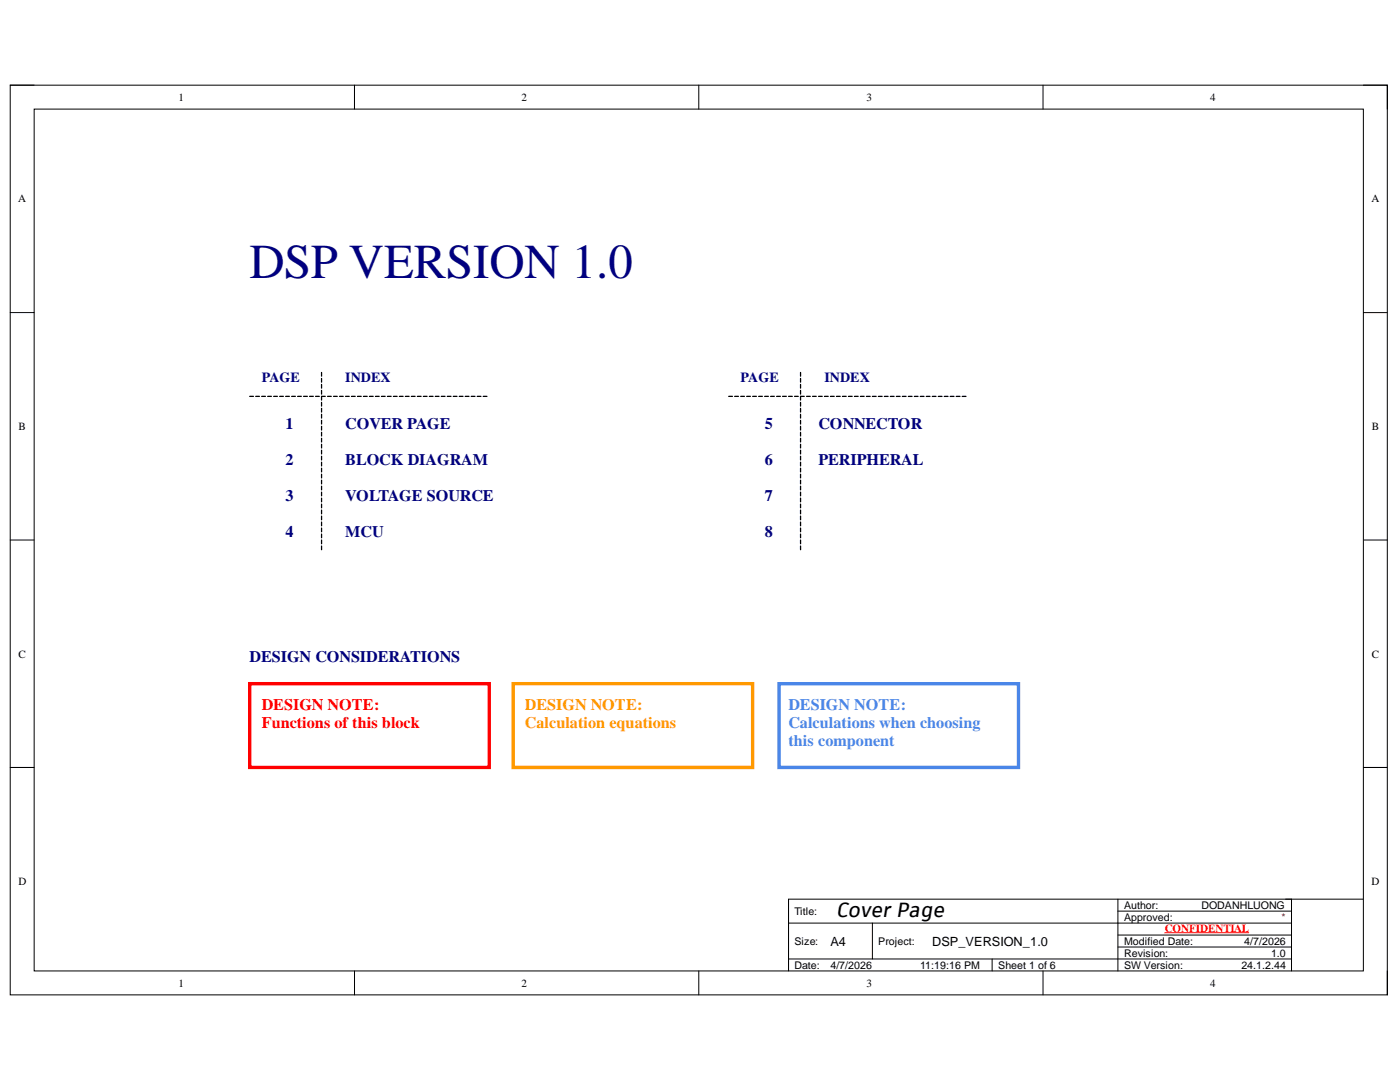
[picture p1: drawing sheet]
<svg xmlns="http://www.w3.org/2000/svg" width="279mm" height="216mm" viewBox="0 0 279 216" stroke-linecap="round" stroke-linejoin="round" font-family="sans-serif">
<defs><g id="words">
<text font-size="9.7" fill="#000080" x="49.8" y="55.5">DSP VERSION 1.0</text>
<text font-size="4.1" x="166.9" y="182.9">Cover Page</text>
<g font-size="3.2" fill="#000080">
<text x="57" y="85.6">1</text>
<text x="68.9" y="85.6">COVER PAGE</text>
<text x="152.6" y="85.6">5</text>
<text x="163.4" y="85.6">CONNECTOR</text>
<text x="57" y="92.8">2</text>
<text x="68.9" y="92.8">BLOCK DIAGRAM</text>
<text x="152.6" y="92.8">6</text>
<text x="163.4" y="92.8">PERIPHERAL</text>
<text x="57" y="99.9">3</text>
<text x="68.9" y="99.9">VOLTAGE SOURCE</text>
<text x="152.6" y="99.9">7</text>
<text x="57" y="107.1">4</text>
<text x="68.9" y="107.1">MCU</text>
<text x="152.6" y="107.1">8</text>
<text x="49.8" y="132.2">DESIGN CONSIDERATIONS</text>
</g>
<g font-size="3.2" fill="#f00">
<text x="52.3" y="141.7">DESIGN NOTE:</text>
<text x="52.3" y="145.3">Functions of this block</text>
</g>
<g font-size="3.2" fill="#f90">
<text x="104.8" y="141.7">DESIGN NOTE:</text>
<text x="104.8" y="145.3">Calculation equations</text>
</g>
<g font-size="3.2" fill="#4a86e8">
<text x="157.4" y="141.7">DESIGN NOTE:</text>
<text x="157.4" y="145.3">Calculations when choosing</text>
<text x="157.4" y="148.9">this component</text>
</g>
<g font-size="2.8" fill="#000080">
<text x="52.3" y="76.1">PAGE</text>
<text x="68.9" y="76.1">INDEX</text>
<text x="147.8" y="76.1">PAGE</text>
<text x="164.5" y="76.1">INDEX</text>
</g>
<g font-size="2.5">
<text x="165.7" y="188.7">A4</text>
<text x="186" y="188.7">DSP_VERSION_1.0</text>
</g>
<g font-size="2.2">
<text x="35.6" y="20.1">1</text>
<text x="104.1" y="20.1">2</text>
<text x="172.9" y="20.1">3</text>
<text x="241.5" y="20.1">4</text>
<text x="3.6" y="40.4">A</text>
<text x="273.7" y="40.4">A</text>
<text x="3.7" y="85.8">B</text>
<text x="273.8" y="85.8">B</text>
<text x="3.7" y="131.2">C</text>
<text x="273.8" y="131.2">C</text>
<text x="3.7" y="176.6">D</text>
<text x="273.7" y="176.6">D</text>
<text x="35.6" y="196.9">1</text>
<text x="104.1" y="196.9">2</text>
<text x="172.9" y="196.9">3</text>
<text x="241.5" y="196.9">4</text>
</g>
<text font-size="2.2" fill="#f00" x="232.4" y="185.9">CONFIDENTIAL</text>
<g font-size="2.1">
<text x="158.5" y="182.5">Title:</text>
<text x="224.3" y="181.4">Author:</text>
<text x="224.3" y="183.7">Approved:</text>
<text x="239.8" y="181.4">DODANHLUONG</text>
<text x="158.5" y="188.5">Size:</text>
<text x="175.3" y="188.5">Project:</text>
<text x="224.3" y="190.9">Revision:</text>
<text x="224.3" y="188.5">Modified Date:</text>
<text x="248.3" y="188.5">4/7/2026</text>
<text x="253.7" y="190.9">1.0</text>
<text x="158.5" y="193.4">Date:</text>
<text x="165.7" y="193.4">4/7/2026</text>
<text x="183.6" y="193.4">11:19:16 PM</text>
<text x="199.2" y="193.4">Sheet 1 of 6</text>
<text x="224.3" y="193.4">SW Version:</text>
<text x="247.7" y="193.4">24.1.2.44</text>
</g>
<text font-size="2.1" fill="#85200c" x="255.8" y="183.7">*</text>
</g></defs>
<path d="M2 17h274.9v181.5h-274.9z" fill="none" stroke="#000" stroke-width=".2"/>
<path d="M6.8 21.8h265.3v171.9h-265.3z" fill-rule="evenodd" fill="#fff"/>
<g fill="none" stroke="#000" stroke-width=".2">
<path d="M2 17h4.8M70.7 17v4.8M139.5 17v4.8M208.2 17v4.8M272.1 17h4.8v4.8M6.8 21.8h265.3v171.9h-265.3zM2 62.4h4.8M272.1 62.4h4.8M2 107.8h4.8M272.1 107.8h4.8M2 153.1h4.8M272.1 153.1h4.8"/>
<path d="M223.1 179.4v14.3M257.7 179.4v14.3M272.1 179.4h-114.7v14.3M70.7 193.7v4.8M139.5 193.7v4.8M157.4 184.2h100.3M157.4 191.4h100.3M174.1 184.2v7.2M198 191.4v2.3M208.2 193.7v4.8M223.1 181.8h34.6M223.1 186.6h34.6"/>
<path d="M223.1 189h34.6M276.9 193.7v4.8"/>
</g>
<path d="M232.4 186.1h16.8" fill="none" stroke="#f00" stroke-width=".2"/>
<path d="M49.8 136.4h47.8v16.7h-47.8z" fill="none" stroke="#f00" stroke-width=".68"/>
<g fill="none" stroke="#000" stroke-width=".25">
<path d="M49.8 79.1h.8M51 79.1h.8M52.2 79.1h.8M53.4 79.1h.8M54.6 79.1h.8M55.8 79.1h.8M57 79.1h.7M58.2 79.1h.7M59.4 79.1h.7M60.6 79.1h.7M61.8 79.1h.7M63 79.1h.7"/>
<path d="M64.2 74.3v.8M64.2 75.5v.8M64.2 76.7v.7M64.2 77.9v.7M64.9 79.1h-.7v.7M65.4 79.1h.7M66.6 79.1h.7M67.8 79.1h.7M69 79.1h.7M70.1 79.1h.8M71.3 79.1h.8M72.5 79.1h.8"/>
<path d="M73.7 79.1h.8M74.9 79.1h.8M76.1 79.1h.8M77.3 79.1h.8M78.5 79.1h.8M79.7 79.1h.8M80.9 79.1h.7M82.1 79.1h.7M83.3 79.1h.7M84.5 79.1h.7M85.7 79.1h.7M86.9 79.1h.7"/>
<path d="M88.1 79.1h.7M89.3 79.1h.7M90.5 79.1h.7M91.7 79.1h.7M92.8 79.1h.8M94 79.1h.8M95.2 79.1h.8M96.4 79.1h.8M145.4 79.1h.8M146.6 79.1h.8M147.8 79.1h.8M149 79.1h.8"/>
<path d="M150.2 79.1h.8M151.4 79.1h.7M152.6 79.1h.7M153.8 79.1h.7M155 79.1h.7M156.2 79.1h.7M157.4 79.1h.7M158.6 79.1h.7M159.8 74.3v.8M159.8 75.5v.8M159.8 76.7v.7M159.8 77.9v.7"/>
<path d="M160.5 79.1h-.7v.7M161 79.1h.7M162.2 79.1h.7M163.4 79.1h.7M164.5 79.1h.8M165.7 79.1h.8M166.9 79.1h.8M168.1 79.1h.8M169.3 79.1h.8M170.5 79.1h.8M171.7 79.1h.8M172.9 79.1h.8"/>
<path d="M174.1 79.1h.8M175.3 79.1h.7M176.5 79.1h.7M177.7 79.1h.7M178.9 79.1h.7M180.1 79.1h.7M181.3 79.1h.7M182.5 79.1h.7M183.7 79.1h.7M184.9 79.1h.7M186.1 79.1h.7M187.3 79.1h.7"/>
<path d="M188.4 79.1h.8M189.6 79.1h.8M190.8 79.1h.8M192 79.1h.8M64.2 80.3v.7M64.2 81.5v.7M64.2 82.7v.7M64.2 83.9v.7M64.2 85.1v.7M64.2 86.3v.7M64.2 87.5v.7M64.2 88.6v.8"/>
<path d="M64.2 89.8v.8M64.2 91v.8M64.2 92.2v.8M64.2 93.4v.8M64.2 94.6v.8M64.2 95.8v.8M64.2 97v.8M64.2 98.2v.7M64.2 99.4v.7M159.8 80.3v.7M159.8 81.5v.7M159.8 82.7v.7"/>
<path d="M159.8 83.9v.7M159.8 85.1v.7M159.8 86.3v.7M159.8 87.5v.7M159.8 88.6v.8M159.8 89.8v.8M159.8 91v.8M159.8 92.2v.8M159.8 93.4v.8M159.8 94.6v.8M159.8 95.8v.8M159.8 97v.8"/>
<path d="M159.8 98.2v.7M159.8 99.4v.7M64.2 100.6v.7M64.2 101.8v.7M64.2 103v.7M64.2 104.2v.7M64.2 105.4v.7M64.2 106.6v.7M64.2 107.8v.7M64.2 108.9v.8M159.8 100.6v.7M159.8 101.8v.7"/>
<path d="M159.8 103v.7M159.8 104.2v.7M159.8 105.4v.7M159.8 106.6v.7M159.8 107.8v.7M159.8 108.9v.8"/>
</g>
<path d="M102.4 136.4h47.8v16.7h-47.8z" fill="none" stroke="#f90" stroke-width=".68"/>
<path d="M155.5 136.4h47.8v16.7h-47.8z" fill="none" stroke="#4a86e8" stroke-width=".68"/>
<use href="#words"/>
</svg>
